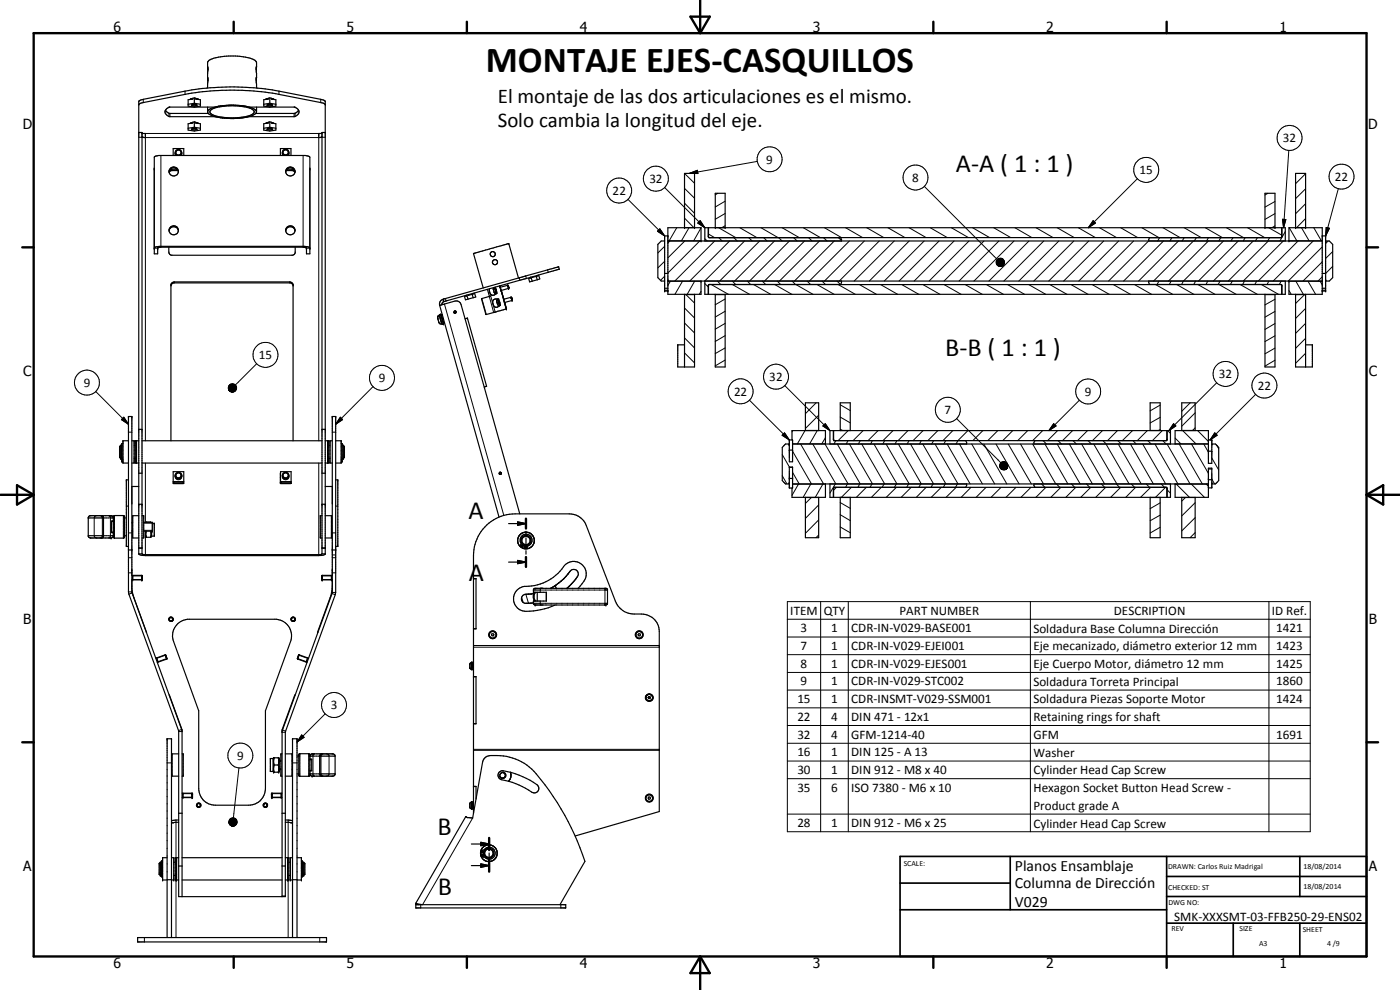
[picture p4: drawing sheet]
<svg xmlns="http://www.w3.org/2000/svg" width="420mm" height="297mm" viewBox="0 0 420 297" stroke-linecap="round" stroke-linejoin="round" font-family="sans-serif">
<defs><g id="words">
<text font-size="11" x="145.8" y="21.6">MONTAJE EJES-CASQUILLOS</text>
<g font-size="7.9">
<text x="286.9" y="51.6">A-A ( 1 : 1 )</text>
<text x="283.7" y="106.7">B-B ( 1 : 1 )</text>
<text x="140.6" y="155.6">A</text>
<text x="140.7" y="174.4">A</text>
<text x="131.3" y="250.4">B</text>
<text x="131.4" y="268.5">B</text>
</g>
<g font-size="6.3">
<text x="149.4" y="31">El montaje de las dos articulaciones es el mismo.</text>
<text x="149.4" y="38.2">Solo cambia la longitud del eje.</text>
</g>
<g font-size="4.7">
<text x="304.6" y="261.2">Planos Ensamblaje</text>
<text x="304.6" y="266.6">Columna de Dirección</text>
<text x="304.6" y="272">V029</text>
</g>
<g font-size="4.2">
<text x="34" y="9.6">6</text>
<text x="104" y="9.6">5</text>
<text x="174" y="9.6">4</text>
<text x="244" y="9.6">3</text>
<text x="314" y="9.6">2</text>
<text x="384" y="9.6">1</text>
<text x="6.8" y="38.7">D</text>
<text x="410.6" y="38.7">D</text>
<text x="7" y="112.9">C</text>
<text x="410.8" y="112.9">C</text>
<text x="7" y="187.1">B</text>
<text x="410.8" y="187.1">B</text>
<text x="7" y="261.4">A</text>
<text x="410.8" y="261.4">A</text>
<text x="34" y="290.4">6</text>
<text x="104" y="290.4">5</text>
<text x="174" y="290.4">4</text>
<text x="244" y="290.4">3</text>
<text x="314" y="290.4">2</text>
<text x="384" y="290.4">1</text>
</g>
<g font-size="3.9">
<text x="385" y="42.7">32</text>
<text x="230" y="49.1">9</text>
<text x="342" y="52.3">15</text>
<text x="183.8" y="58.5">22</text>
<text x="194.9" y="54.9">32</text>
<text x="273.8" y="54.6">8</text>
<text x="400.6" y="54.3">22</text>
<text x="77.7" y="107.8">15</text>
<text x="365.8" y="113.5">32</text>
<text x="25.1" y="116.1">9</text>
<text x="113.7" y="114.7">9</text>
<text x="220.3" y="118.7">22</text>
<text x="230.9" y="114.3">32</text>
<text x="325.6" y="118.7">9</text>
<text x="377.5" y="117">22</text>
<text x="283.5" y="124.2">7</text>
<text x="237.2" y="184.4">ITEM</text>
<text x="247.2" y="184.4">QTY</text>
<text x="269.9" y="184.4">PART NUMBER</text>
<text x="334.3" y="184.4">DESCRIPTION</text>
<text x="381.7" y="184.5">ID Ref.</text>
<text x="240.3" y="189.7">3</text>
<text x="249.4" y="189.7">1</text>
<text x="255.5" y="189.7">CDR-IN-V029-BASE001</text>
<text x="310.1" y="189.8">Soldadura Base Columna Dirección</text>
<text x="383" y="189.7">1421</text>
<text x="240.3" y="195">7</text>
<text x="249.4" y="195.1">1</text>
<text x="255.5" y="195.1">CDR-IN-V029-EJEI001</text>
<text x="310.1" y="195.1">Eje mecanizado, diámetro exterior 12 mm</text>
<text x="383" y="195.1">1423</text>
<text x="240.3" y="200.4">8</text>
<text x="249.4" y="200.4">1</text>
<text x="255.5" y="200.4">CDR-IN-V029-EJES001</text>
<text x="310.1" y="200.4">Eje Cuerpo Motor, diámetro 12 mm</text>
<text x="383" y="200.4">1425</text>
<text x="240.3" y="205.7">9</text>
<text x="249.4" y="205.7">1</text>
<text x="255.5" y="205.7">CDR-IN-V029-STC002</text>
<text x="310.1" y="205.7">Soldadura Torreta Principal</text>
<text x="383" y="205.7">1860</text>
<text x="99.3" y="212.8">3</text>
<text x="239.3" y="211">15</text>
<text x="249.4" y="211">1</text>
<text x="255.5" y="211">CDR-INSMT-V029-SSM001</text>
<text x="310.1" y="211.1">Soldadura Piezas Soporte Motor</text>
<text x="383" y="211">1424</text>
<text x="239.3" y="221.6">32</text>
<text x="239.3" y="216.3">22</text>
<text x="249.4" y="221.6">4</text>
<text x="249.4" y="216.3">4</text>
<text x="255.5" y="221.6">GFM-1214-40</text>
<text x="255.5" y="216.3">DIN 471 - 12x1</text>
<text x="310.1" y="221.6">GFM</text>
<text x="310.1" y="216.4">Retaining rings for shaft</text>
<text x="383" y="221.6">1691</text>
<text x="71.2" y="228">9</text>
<text x="239.3" y="226.9">16</text>
<text x="249.4" y="226.9">1</text>
<text x="255.5" y="226.9">DIN 125 - A 13</text>
<text x="310.1" y="227">Washer</text>
<text x="239.3" y="232.2">30</text>
<text x="249.4" y="232.2">1</text>
<text x="255.5" y="232.2">DIN 912 - M8 x 40</text>
<text x="310.1" y="232.3">Cylinder Head Cap Screw</text>
<text x="239.3" y="237.6">35</text>
<text x="249.4" y="237.6">6</text>
<text x="255.5" y="237.6">ISO 7380 - M6 x 10</text>
<text x="310.1" y="237.7">Hexagon Socket Button Head Screw -</text>
<text x="310.1" y="243">Product grade A</text>
<text x="239.3" y="248.2">28</text>
<text x="249.4" y="248.2">1</text>
<text x="255.5" y="248.2">DIN 912 - M6 x 25</text>
<text x="310.1" y="248.3">Cylinder Head Cap Screw</text>
<text x="352.4" y="276.3">SMK-XXXSMT-03-FFB250-29-ENS02</text>
</g>
<g font-size="2.4">
<text x="271.2" y="259.7">SCALE:</text>
<text x="350.6" y="260.8">DRAWN: Carlos Ruiz Madrigal</text>
<text x="391.2" y="260.6">18/08/2014</text>
<text x="350.6" y="267">CHECKED: ST</text>
<text x="391.2" y="266.7">18/08/2014</text>
<text x="350.6" y="271.4">DWG NO:</text>
<text x="351.6" y="279.3">REV</text>
<text x="372" y="279.4">SIZE</text>
<text x="391" y="279.6">SHEET</text>
<text x="377.9" y="283.8">A3</text>
<text x="398.3" y="283.8">4 /9</text>
</g>
</g></defs>
<g fill="none" stroke="#000" stroke-width=".35">
<path d="M41.6 39.8h1v126.4l.6 .2 53.4-.1M41.7 30.3l1.3-.5 14.6-2.8 6.7-.7a77.6 77.6 0 0 1 14.2 .2l3.2 .5 14.6 2.8 1.3 .6v135.8l-1.3 .5h-52.7l-1.9-.3zM49.6 33.1l1.2 .9h11.7M56.5 29.9l1.4-.2v-.2l.4-.1 .4 .1v.2l1.4 .2v1.9l-1.8 .3-1.8-.3zM56.5 37.1l1.4-.2v-.2l.4-.1 .4 .1v.2l1.4 .2v1.9l-1.8 .3-1.8-.3zM57.5 31.5l.6-.1a.56 .56 0 0 1 .9 .3l-.7 .1zM57.5 38.8a1.24 1.24 0 0 1 1.6 0l-1 .2zM57.9 36.8l-.8 .2M57.9 29.6l-.8 .2M58.2 32.1h-7.4a1.44 1.44 0 0 0-1.3 1.6 1.44 1.44 0 0 0 1.5 1.3h13.5M58.3 29.4v1.6M58.3 36.6v1.6"/>
<path d="M58.3 38.2l1.8 .3M58.3 38.2l-1.8 .3M58.3 31l1.8 .3M58.3 31l-1.8 .3M58.7 36.8l.9 .2M58.7 29.6l.9 .2M59.1 31.5h.1M59.1 38.8h.1M62.3 20.1l.1 3.9M62.3 23.3v3.1M62.3 32.1v1.5M62.3 33.6a2.03 2.03 0 0 0 1.9 1.3l.4 .1"/>
<path d="M63.1 33.2a10 10 0 0 1 6.2-1.5l1.9 .1a7 7 0 0 1 5.1 1.6v.3a5.8 5.8 0 0 1-4.5 1.6 17.9 17.9 0 0 1-8.1-.9l-.6-.5zM64.5 35h.1M64.5 35l2.4 .4M64.6 32.1a2.33 2.33 0 0 0-2.3 1.5M65.1 35.1l1.6 .3 4.1 .1M65.1 32l-6.7 .1M65.7 31.9l-.6 .1M66.7 31.7l-.5 .1M67.4 31.7l-1.8 .2M68.8 35.5l.7 .1M68.8 31.6h1.3M70.6 31.6l1.5 .1"/>
<path d="M71.4 31.6l-4.5 .1M71.9 31.7l2.8 .4h6.2M72.5 31.7l.6 .1M73.1 35.3l-3.1 .3M73.3 31.8a5.2 5.2 0 0 1 3.6 1.5l.1 .1M74.7 35l-2.6 .4M74.7 35h.1M76.9 20.5l.1-1.7a3.9 3.9 0 0 0-3.3-1.7 20.6 20.6 0 0 0-10.4 .7l-1 .8 .1 2.3M77 20.1v3.3M77 23.3v3.1M77 23.2h.1M77 20h.1"/>
<path d="M77 32.1v1.6a2.68 2.68 0 0 1-2.1 1.2l-1.6 .4M77 23.4l-.1 .3M79.2 29.9l1.3-.2v-.2l.5-.1 .4 .1v.2l1.4 .2v1.9l-1.8 .3-1.8-.3zM79.2 37.1l1.3-.2v-.2l.5-.1 .4 .1v.2l1.4 .2v1.9l-1.8 .3-1.8-.3zM80.2 38.7l1-.2 .6 .3-1 .2zM80.2 31.5h1.5a.56 .56 0 0 1-.9 .2zM80.5 36.8l-.8 .2M80.5 29.6l-.8 .2M81 29.4v1.6M81 36.6v1.6M81 38.2l1.8 .3M81 38.2l-1.8 .3"/>
<path d="M81 31l1.8 .3M81 31l-1.8 .3M81.1 32.1h7.4a1.44 1.44 0 0 1 1.2 1.6 1.44 1.44 0 0 1-1.4 1.3h-13.6M81.4 36.8l.8 .2M81.4 29.6l.8 .2M89.6 33.1l-1.1 .9h-11.8M97.6 31.4l-.7-.5-13.2-2.6a78.7 78.7 0 0 0-28.2 0l-13.1 2.6-.8 .6M97.6 39.8h-1v126.4M42.6 40h1v1.3l-1-.3M46.3 47.1l1.3-.4h44l1.3 .3 .1 29.2h-1v-1.8l-1-.2h-42.7l-1 .2v1.8h-1zM50.7 51.6a1.41 1.41 0 0 1 1.4-1.2 1.41 1.41 0 0 1 1.4 1.2M52 46.7v-2.1h3.1v2.1"/>
<path d="M52.6 45.8a.99 .99 0 0 1 1-.9 .99 .99 0 0 1 1 .9M52.6 45.8v.3M52.6 45.8l.4 .9M53.2 50.9h-1.7l-.7 .5M53.4 51.2h-2l-.7 .5M54.6 45.8l-.5 .9M54.6 45.8v.3M84.1 46.7v-2.1h3.2v2.1M84.7 46.1a1.02 1.02 0 0 1 1-1.3 1.02 1.02 0 0 1 1 1.3M84.7 45.9l.6 .8M85.8 51.6a1.41 1.41 0 0 1 1.4-1.2 1.41 1.41 0 0 1 1.3 1.2M85.8 51.6a1.41 1.41 0 0 0 1.3 1.2 1.41 1.41 0 0 0 1.4-1.1"/>
<path d="M85.8 51.6a1.39 1.39 0 0 1 1.4-1.5 1.39 1.39 0 0 1 1.3 1.6M85.9 51.2h1.9l.7 .5M86 50.9h1.8l.7 .5M86.7 45.9l-.6 .8M96.6 40h-.9v1.3l.9-.3M46.3 74.5l.5-.4 1.2-.2h43.3l1.2 .2 .5 .4M50.7 74.2v1.8l.7 .6h36.4l.8-.8v-1.6M50.7 69.3a1.41 1.41 0 0 1 1.4-1.3 1.41 1.41 0 0 1 1.4 1.3M85.8 69.3a1.41 1.41 0 0 1 1.4-1.3 1.41 1.41 0 0 1 1.3 1.3M199.5 72.3h-1.1l-1 1v10l1 1h1.1M200.4 72.3h10M200.4 70.8h-.9v16.5h.9"/>
<path d="M205.4 68.3v-16.3h3v16.3M205.4 68.3h3M210.4 72.3v-4h-10v20h10v-4M211.5 72.3v-4h1v2.7l.6 .3h39.2l.2 1M212.6 68.3h172v3h-172zM214.7 68.3h2.9M214.7 68.3v-10.3h2.9v10.3M344.8 72.3l.2-1h39.2l.6-.5v-2.5h.9v4M379.6 68.3h3M379.6 68.3v-10.3h3v10.3M386.8 72.3v-4h10v20h-10v-4M386.8 72.3h10"/>
<path d="M388.8 68.3v-16.3h3v16.3M388.8 68.3h3M396.8 72.3h-196.2l-.2 .3M396.8 70.8h1v16.5h-1M397.8 72.6l.1-.3h1l1.1 1v10l-1.1 1h-1l-.1-.2M88 85.6l-.8-.7h-35.1l-.6 .3-.2 .7M131.3 95.1l.3 1.1a.93 .93 0 0 0 1.1 1M131.3 95.5h.1M131.4 94.9l-.1 .2M131.5 94.8l-.1 .2M131.9 94.4h.5M131.9 94.4l.1 .1"/>
<path d="M131.9 94.4l.4-.1 .2 .7M131.9 91.6l4.6-1.3a1.49 1.49 0 0 1 1.9 1.1l17.6 62.8M131.9 91.6l17.9 63.6M132 94.5l.7 2.8M132 94.6l-.5 .2M132 94.6l-.2 .1M132.4 94.6h.1M132.4 94.6l.7 2.3M132.5 95l.6 2.2-.4 .1M132.5 94.5h.2M132.5 94.6l.6 2.3M132.5 94.5v.1"/>
<path d="M132.5 94.5l-.1 .1M132.5 95h.1M132.7 94.5l-.2 .1M132.7 97.3h.1M132.9 96.5h.1M133 89.8l34.7-9.7v.7l-33.8 9.5a1.1 1.1 0 0 0-1.2 1.1M133 89.8l-.9 .7-.2 1.1M133 89.8l.2 .7M133.2 90.5h.1M133.4 96.8l-.3 .1M136.3 93.4l.5 .1v.4l-.6-.1zM139.6 95.7l.7-.2 5.7 20.4"/>
<path d="M139.9 88.6l.1 .2-.6 .1 .3 1.1 .8-.3M140.1 88.6l.4 1.1M141.7 88.3l-1.2 .3v-.2M141.7 88.3l.3 1M141.8 88.1l.1 .2M142 89.3l-1.5 .4M142.2 88l.1 .1-.6 .2M142.4 87.9l.4 1.2-.8 .2M144.6 89.6l1.2 4.8 6.1-1.7M144.6 89.6h.1M146.3 86.8l.6 2.1M146.9 86.7a1.39 1.39 0 0 0 1.5 1.8l.8-.6"/>
<path d="M147.3 88.8l-2.7 .8M148.3 86.3l-.3 .5 .4 1 .6 .2M148.3 87.8h.1M148.5 86.2l.2 1M148.7 86.1l.5 1.8M148.7 87.2l.1 .2M148.8 86.6l.1 .4-.2 .2M148.8 87.5l.2 .5M148.9 87.7l.1 .3M149 88h.1M149 87.5l-.1-.4-.2 .2 .2 .3M149.2 88h-.2"/>
<path d="M149.4 89.8a1.28 1.28 0 0 0-.1 1.5l.3 .4 .4-.1M149.5 89.8l.1 .2M149.5 89.8h-.1M149.6 90l.1 .6M149.7 89.7l.5 1.9M149.7 89.7a1.39 1.39 0 0 0-1.8 .5 1.42 1.42 0 0 0 1.4 2l.9-.6M149.7 90.6l.1 .2M149.7 89.7l-.2 .1M149.8 90.8l.2 .8M149.8 90.9l.1-.2 .2 .4M149.8 90.2l.1 .4-.1 .2-.1-.2M149.9 91.4l.1 .2"/>
<path d="M150 91.6h.1M150.1 85.8v.4M150.1 86.1l-.1-.3 1.9 6.9M150.1 86.2l.3 1M150.2 91.6h-.2M150.4 87.2h.1M150.4 87.2l.8 2.6M151.1 89.7l.1 .1M151.2 89.8l.2 1M151.2 89.7v.1M151.4 90.8h.1M151.4 90.8l.6 1.9"/>
<path d="M151.5 90.8l.5 1.9M151.5 90.8h.1M151.9 92.7h.1M152.3 85.6l.3 .9M152.3 85.6h.2M152.3 85.6l.3 .3M152.3 85.6l-2.2 .6M152.5 85.6l.2 .8M152.5 85.6l.1 .4M152.6 85.9l.1 .5M152.6 86.5l-2.2 .7M152.6 86.1v.4"/>
<path d="M152.6 86.5h.1M153.4 89.2l.2 1M153.4 89.2h.1M153.4 89.2l-2.2 .6M153.5 89.4l.1 .3M153.5 89.3v.1M153.5 89.4l.1 .1M153.5 89.3l.1 .4M153.5 89.3l.2 .6M153.6 89.7l.1 .2M153.6 90.2l-2.2 .6M153.7 89.7v.3"/>
<path d="M153.7 89.9v.1M153.7 90.1h.1M153.7 90.1l-.1 .1M153.7 90l-.1 .2M155.6 83.4l-2.9-10.3-.5 .1-10.1 2.9 2.9 10.3M159.2 83.2v.2l-.5 .2 .3 1 2.2-.7M159.4 83.1l.3 1.3M160.9 82.9l-1.1 .3v-.1M160.9 82.9l.3 1M161.1 82.7l.1 .1M161.5 82.5v.3l-.6 .1M161.7 82.5l.3 1.2-.8 .2"/>
<path d="M199.5 86.5h.9M199.5 82h.9M199.5 87.1h.9M200.4 84.4h10M200.4 84.1l.2 .2h196.2M205.4 88.4h3M205.4 88.3v21.8M208.4 88.3v21.8h-5v-6.6h2M211.5 84.3v4h1v-2.7l.4-.3h39.4l.2-1M212.6 85.4h172v2.9h-172zM214.7 88.4h2.9M214.7 88.3v21.8h2.9v-21.8"/>
<path d="M344.8 84.3l.2 1h39.4l.4 .5v2.5h.9v-4M379.6 88.4h3M379.6 88.3v21.8h3v-21.8M386.8 84.4h10M388.8 88.3v21.8h5.1v-6.6h-2.1M388.8 88.4h3M391.8 88.3v21.8M396.8 86.5h1M396.8 82h1M396.8 87.1h1M146 115.9v.1M146 115.9l-.7 .2"/>
<path d="M36.2 133.6v4M36.2 133.6l-.3 .3v3.4l.3 .3M36.2 133.6h.3M36.2 137.6h.3M36.5 137.5h.1M36.5 133.7h.1M36.6 137.8h.3M36.9 133.1h-.3v5.5h.3M38.6 132.2h-1.7v6.7h1.7M39.6 132.2h.6v6.7h-.6M40.2 133.6h.4M40.2 137.6h.4"/>
<path d="M40.9 132.2v6.7M40.9 133.1l.1 .1M41 132.2v6.7M41 138h-.1M41.6 132.2h-1v6.7h1M41.6 128.8h1M42.6 138.9h54M42.6 132.2h54M51.3 132.2v-46.6l.2-.6 .8-.4h34.6l1 .5 .1 47.1M96.6 128.8h1M97.6 132.2h1.1v6.7h-1.1M98.3 132.2v6.7"/>
<path d="M98.7 133.6h.3M98.7 137.6h.3M99.7 132.2h-.7v6.7h.7M100.7 132.2h1.7v6.7h-1.7M102.4 133.1h.3v5.5h-.3M102.4 137.8h.3M102.7 133.6h.3M102.7 137.6h.3M103 133.6v4M103 133.6l.4 .3v3.4l-.4 .3M236.9 133.5l-.1-.3h-1.1l-.9 1v10l.9 1h1.1l.1-.3M236.9 135h1"/>
<path d="M237.9 132v6.6h-1v-6.6h.8v-2.8h10v4M237.9 133.2h9.8M237.9 133.2h124.8M241.7 129.2h4M241.7 129.2v-8.3h4v8.3M250.2 129.2h100v3h-100zM250.4 132.2l-.3-.4v-2.6h-1v4M252.2 129.2h3M252.2 129.2v-8.3h3v8.3M289.8 132.2l.3 1M310.6 132.2l-.3 1M345.2 129.2h3"/>
<path d="M345.2 129.2v-8.3h3v8.3M350 132.2l.3-.4v-2.6h1v4M352.7 133.2h10M354.7 129.2v-8.3h4v8.3M354.7 129.2h4M362.7 132h1v7h-1v-9.8h-10v4M362.7 135.4h1M363.7 133.5l.1-.3h1l.9 1v10l-.9 1h-1l-.1-.3M30.5 154.7l.6 .5v5.7l-.6 .5M33.5 159.6h.5M33.5 156.5h.5M34 155.2l-.4-.5h-6.6l-.5 .5v5.7l.2 .3 .4 .2h6.2l.7-.5"/>
<path d="M34 156.3h-.5v3.5h.5M34.1 154.8l2.9-.1 .4 .2v6.3l-.2 .2-2.8 .1-.3-.3zM37.4 155.4h.5M38.6 144h-.7v20h.7M39.6 146h2M39.6 156.7h.2M39.6 159.4h.2M41.6 154.7h-1.8v6.7h1.8M41.6 151.3h1M41.6 142h1M42.6 154.7h.5v6.7h-.5M43.1 156.7h2.6v2.7h-2.6"/>
<path d="M43.6 159.4v1.5M43.8 156.7h1.4M43.9 159.4l-.1 1.1 .2 .7M45.2 159.4l.1 1.1-.1 .7M45.7 157h.6v3.9h-.8v-1.5M52 141.5h3.1v3.6h-3.1zM52 144.6h3.1M52.1 144.6v.5M52.6 143a1.03 1.03 0 0 1 1-1.3 1.03 1.03 0 0 1 1 1.3M52.6 142.8a1 1 0 0 0 1 .9 1 1 0 0 0 1-.9M55 144.6v.5M55.1 144.6v.5"/>
<path d="M84.1 142.3h.1M84.1 142h.1M84.1 144.8l.1 .1M84.2 141.5h3.2l-.1 3.6h-3.2zM84.2 144.6h3.2M84.2 143.3l-.1 .1M84.3 144.6v.5M84.4 144.6v.5M84.7 143a1.01 1.01 0 0 1 1-1.3 1.01 1.01 0 0 1 1 1.3M84.7 142.8a.98 .98 0 0 0 1 .9 .98 .98 0 0 0 1-.9M87.2 144.6v.5M87.3 144.6v.5"/>
<path d="M96.6 154.7h-.5v6.7h.5M96.6 151.3h1M96.6 142h1M97.6 154.7h1.9v6.7h-1.9M97.6 146h2.1M100.7 144h.7v20h-.7M149.8 141.9h.6v.3h-.5zM152.6 157.1h5.2M155.4 156.6l2.4 .5-2.4 .5zM157.8 155.6v3M157.8 159.4v1.1M158.1 159.7l1.1 .3"/>
<path d="M158.1 159.7l-1.5 .3M236.9 143.6h1M236.9 140.2h1M237.9 145.2h9.8M237.9 145.2h124.8M241.7 149.2v12.1h4v-12.1M247.7 145.2v4h-10v-2.8h-.8v-6.2h1v6.2M249.1 145.2v4h1v-2.6l.3-.4M250.2 146.2h100v3h-100zM252.2 149.2v12.1h3v-12.1M290.1 145.2l-.3 1M310.3 145.2l.3 1"/>
<path d="M345.2 149.2v12.1h3v-12.1M351.3 145.2v4h-1v-2.6l-.3-.4M352.7 145.2v4h10v-8.7h1v5.9h-1M352.7 145.2h10M354.7 149.2v12.1h4v-12.1M362.7 143.9h1M362.7 140.7h1M37.4 160.7h.5M38.6 165h1M39.6 176.6l.6 2.7 3.8 10.4M39.6 174h3M39.6 172.6h3"/>
<path d="M39.8 172.6v1.4M41.6 164.4h1M41.6 164.5h1M42.6 172.6v1.4M43.8 161.1v.1M43.8 161.2h.1M43.8 161.2h1.4M45.2 161.2h.1M45.3 161.1l-.1 .1M96.6 166.2v.1M96.6 164.4h1M96.6 164.5h1"/>
<path d="M96.7 172.6v1.4M96.7 174h3M96.7 172.6h3M99.5 172.6v1.4M99.7 165h1M99.7 175.9l-.4 2.7-3.9 11.2M142.1 173.6h.8v15.1h-.8M152.6 168.7h5.2M155.4 168.1l2.4 .6-2.4 .4zM155.4 162.2v.4M155.4 162.6l.2 .8M155.4 161.5v.8"/>
<path d="M155.4 161.5v.4M155.5 163l.1 .4M155.6 161.2l-.2 .3M155.6 163.4l.3 .3M155.9 163.7l.5 .5M156.4 164.2l1 .4M156.4 164.2l.7 .4 .7 .1M156.5 179.2a1.42 1.42 0 0 0 1.1 1.8l2.5-.1M156.5 179.2l.5 1.5M156.6 160l-1 1.2M156.6 160l-.9 .8-.3 .7M156.6 163.5l.3 .1v.3l-.4-.1z"/>
<path d="M157.1 163.5l.5 .2M157.2 163.5l-.3 .7-.3-.1-.3-.5 .1-.5a1.8 1.8 0 0 1 .7-2.6 1.8 1.8 0 0 1 2.5 .9 1.8 1.8 0 0 1-1.2 2.4l-.3 .5-.8 .1 .3-.8M157.8 161.4v2.9M157.8 165.2v1.1M157.8 167.1v3M159 164.4l-1.2 .3M159 164.4l-.8 .2M159.2 160l.3 .3M159.5 160.2l.5 .6 .3 1.1M159.5 160.3l.2 .2M160.1 161.2l.2 .7M160.2 176.7l.2-.2h21.6l.3 .4v4.3l-.5 .3h-21.2l-.5-.3v-.9h3.9v-2.6h-3.9z"/>
<path d="M160.2 178.1l-.8 .1a2.82 2.82 0 0 0-2.6 .5l-.3 .5M160.3 161.9a2.54 2.54 0 0 1-1.3 2.5M160.4 177.7l-.3 1v.7l.3 .9M161.2 177.7v2.6M162.1 176.5h.9M163.9 177.7v2.6M166.5 175.8l.5 .7M170.8 175.9l-.7 .6M172.2 174.5l-1.4 1.4M172.8 173.8l.5-.8a1.38 1.38 0 0 0-.3-1.9 1.38 1.38 0 0 0-1.9 .3 16.4 16.4 0 0 1-5.9 5.1M172.8 173.8l-.6 .7M173.3 173l-.5 .8"/>
<path d="M173.5 176.5a6 6 0 0 0 2.4-4.8 3.8 3.8 0 0 0-3.3-3.2 3.8 3.8 0 0 0-4 2.3 14.4 14.4 0 0 1-11.7 5.2 3.8 3.8 0 0 0-2.6 4.7 3.8 3.8 0 0 0 4.7 2.7l4.4-.7 3.3-1.2M44 189.7l-.1 .1M47 197.4l.4 1.3M49.6 196.5l.5 1.2M49.6 196.5l.5 1M49.6 196.5l-2.8 1M50.1 197.7l-2.9 1.1M50.1 197.5v.1M50.1 197.6v.1M53.4 187.1l1.3-.9 1.5-.4h26.8a5 5 0 0 1 4.2 6.7l-7.5 20.8v23.3a5 5 0 0 1-5.1 5h-10a5 5 0 0 1-5-5v-23.3l-7.5-20.8a4.9 4.9 0 0 1 1.3-5.4zM89.2 197.5v.1M89.2 197.6l.1 .1"/>
<path d="M89.3 197.7l2.8 1.1M89.7 196.5l-.4 1.2M89.7 196.5l-.5 1M89.7 196.5l2.9 1M92.4 197.4l-.5 1.3M141.5 198.7h.2v2.3h-.2zM141.5 198.9l-.5 .3v1.2l.5 .4M141.7 199.3h.4M141.9 199.3v1M142.1 188.6h.8M147.6 190.2h.4l.2 .3-.2 .3h-.4l-.1-.3zM191.7 190.2h.4l.1 .3-.1 .3h-.4l-.2-.3z"/>
<path d="M50.8 208.6l3.8 10.4v50M84.7 219.4l15-41.5v-52.9h1v52.8l-15.1 41.9v49.3h-32v-49.6l-15-41.8v-52.6h1v52.8l15 41.7M88.5 208.6l-3.8 10.4v50M141.7 200.3h.4M142.1 203h.8v14.2h-.8M142.1 217.1h.8M193.9 209.2a.99 .99 0 0 0 1.3 1 .99 .99 0 0 0 .3-1.7 .99 .99 0 0 0-1.6 .5l-.1 .3M194.1 208.7l-.2 .3M194.4 208.4l-.2 .2M194.5 208.4a1 1 0 0 1 1.4 .9M194.5 209.2l.1 .2M194.6 209.6l.1-.6h.3l.2 .3-.2 .3"/>
<path d="M194.6 209.4v.2M194.6 209.4h.4M194.6 209.6h.4M195 209.4v.2M195.1 209.2l-.1 .2M53.6 226.2h-2v6.7h2M54.6 226.2h.4v6.7h-.4M54.6 239.3h3M54.6 238h3M54.9 238v1.3M57.6 238v1.3M81.6 238v1.3"/>
<path d="M81.6 239.3h3.1M81.6 238h3.1M82 227.6h-.9v3.9h.9M82 227.6v3.9M82 227.6l.1-.2h1.6l.1 .2v3.9l-.1 .2h-1.6l-.1-.2M82.3 229.5l-.2 .9 .2 1.3M82.3 227.4l-.2 .8 .2 1.3M82.3 229.5h1.2M83.5 229.5l.2 1.1-.2 1.1M83.5 227.4l.2 1.1-.2 1M83.8 230.9h.5M83.8 228.2h.5"/>
<path d="M84.4 238v1.3M84.7 226.2h-.4v6.7h.4M85.6 226.2h2.1v6.7h-2.1M87.7 230.9h.1M87.7 228.2h.1M89.1 232.2h.6M89.1 226.9h.6M89.7 226.2l3-.1 .3 .3v6.3l-.2 .2-3.1-.1zM93 226.9l.2-.5 .5-.2h6.2l.6 .3 .1 .4v5.3l-.4 .6-6.5 .1-.4-.1-.3-.6M93 227.8h.5v3.5h-.5M93 228h.5M93 231.1h.5"/>
<path d="M96.4 226.2l-.4 .5v5.7l.7 .5M96.7 226.2h-.1M142.1 236h.8v3.7M149.8 231.7l.7-.4a22.2 22.2 0 0 1 11 4.5 1.36 1.36 0 0 1-.2 1.7 1.36 1.36 0 0 1-1.8 .2 26 26 0 0 0-9.4-4 1.35 1.35 0 0 1-.3-2zM153.1 233.8l-.5 .6M153.2 231.7l.1 .4M153.3 232.1v1.1M153.3 233.2l-.3 .6M153.3 233.2l-.2 .6M194.7 239.1h.4l.1 .4-.2 .3h-.4zM48.1 258.7v4M48.1 258.7l-.3 .3v3.4l.3 .3"/>
<path d="M48.1 258.7h.4M48.8 258.3h-.3v4.8h.3M50.2 257.3h-1.4v6.7h1.4M51.5 246.6l.4 .3 1.7-.2M51.5 257.3h.6v6.7h-.6M52.1 258.7h.5M52.9 257.3v6.7M52.9 258.2l.1 .1M53.6 246l-2.1 .3M53.6 257.3h-1v6.7h1M53.6 244h1M53.6 259.8h1"/>
<path d="M54.6 257.3h30.1M84.7 244h.9M84.7 259.8h.9M85.6 246l2.2 .3M85.6 257.3h1.1v6.7h-1.1M86.3 257.3v6.7M86.3 258.2h.1M86.7 258.7h.5M87.8 246.7l-.4 .2-1.8-.2M87.8 257.3h-.6v6.7h.6M89.1 257.3h1.4v6.7h-1.4M90.5 258.3h.3v4.8h-.3"/>
<path d="M90.8 258.8h.1M90.8 258.7h.3M91.1 258.7v4M91.1 258.7l.4 .3v3.4l-.4 .3M139.8 245l.1 .1M139.8 245l-15 26 .5 .3M139.9 245.1l.4 .2 1.5 .1 3-16.6a2.43 2.43 0 0 1 2.5-2.1 15.8 15.8 0 0 1 13.6 5.5 79.4 79.4 0 0 1 14.6 26.2l-7.4 13M141.5 253.2h5.3M141.5 259.7h5.3M141.5 240.5h.2v2.3h-.2zM141.5 240.7l-.5 .3v1.3l.5 .3M141.7 241.2h.4"/>
<path d="M141.7 242.2h.4M141.9 241.2v1M142.1 244v-77.3a12.5 12.5 0 0 1 12.5-12.5h16.2a5.4 5.4 0 0 1 5.2 3.5l8.7 22.7a6 6 0 0 0 5.6 3.8h2.2a5.3 5.3 0 0 1 5.4 5.2v54.1l-25.3 7.3M144.2 256.2l.4 1.1M144.3 252.7l2.5 .5-2.5 .5zM144.3 259.2l2.5 .5-2.5 .5zM144.6 257.3l.8 .8M144.6 257.3l.2 .3M144.7 255.4h.4l-.1 .4-.3-.1zM144.8 254.4l-.6 1.4 .2 1.2M144.8 256.5h.3v.3l-.2 .1zM145.2 255.9v.4l-.7 .1 .2 .6 .7 .2a1.81 1.81 0 0 0 2.7 0 1.81 1.81 0 0 0-.2-2.6 1.81 1.81 0 0 0-2.6 .4l-.4 .1-.4 .5v.3h.7"/>
<path d="M145.3 253.9l-1 1.2-.1 .7M145.3 258.1l1.2 .4M145.4 258.1l.3 .2M146 258.4h1.2M146.1 253.6l-.7 .3M146.4 253.5h.4M146.5 253.5l-1.2 .4M146.8 253.5l1.1 .3M146.8 251.4v3.7M146.8 255.9v1.1M146.8 257.9v3.6M147.1 253.5l.8 .3"/>
<path d="M147.9 253.8l1.1 1.1M147.9 253.8l.6 .5M148.7 254.5l.3 .3M149 254.8l.2 .8M149 254.9l.2 1.1M149.2 256.4l-.5 1.1-1.2 .9M149.2 255.9a2.46 2.46 0 0 1-2.4 2.6M48.1 262.7h.4M50.2 263.9h1.3M52.1 262.7h.5M53 263.1h-.1M54.6 264h30.1"/>
<path d="M84.7 268.9h.9M86.3 263.1v.1M86.7 262.7h.5M87.8 263.9h1.3M90.8 262.6h.1M90.8 262.7h.3M124.8 271.4h45v1h-45zM125.3 271.3l1.5 .1M125.3 271.3l.2 .1M41.3 281.3h56.7v1.3h-56.7zM50.2 281.3v-59.6h1.3v59.6M87.8 281.3v-59.6h1.3v59.6"/>
<circle cx="52.1" cy="51.4" r="1.37"/>
<circle cx="53.5" cy="45.8" r=".8"/>
<circle cx="85.7" cy="45.7" r=".78"/>
<circle cx="52.1" cy="69.1" r="1.37"/>
<circle cx="87.1" cy="69.1" r="1.37"/>
<circle cx="147.9" cy="76.2" r=".76"/>
<circle cx="148.6" cy="78.7" r=".77"/>
<circle cx="53.6" cy="142.6" r=".77"/>
<circle cx="85.7" cy="142.6" r=".79"/>
<circle cx="157.8" cy="164.1" r=".22"/>
<circle cx="157.9" cy="162.2" r="1.49"/>
<circle cx="157.9" cy="162.2" r="1.26"/>
<circle cx="51.3" cy="185.8" r=".51"/>
<circle cx="51.3" cy="185.8" r=".67"/>
<circle cx="88" cy="185.8" r=".53"/>
<circle cx="88" cy="185.8" r=".67"/>
<circle cx="147.8" cy="190.5" r="1.01"/>
<circle cx="147.9" cy="190.5" r="1.17"/>
<circle cx="191.9" cy="190.5" r="1.18"/>
<circle cx="191.9" cy="190.5" r="1"/>
<circle cx="194.9" cy="209.3" r="1.13"/>
<circle cx="150.8" cy="232.6" r=".83"/>
<circle cx="194.9" cy="239.4" r="1.17"/>
<circle cx="194.9" cy="239.5" r="1"/>
<circle cx="59.6" cy="241.6" r=".52"/>
<circle cx="59.7" cy="241.6" r=".67"/>
<circle cx="79.6" cy="241.6" r=".68"/>
<circle cx="79.6" cy="241.6" r=".52"/>
<circle cx="146.7" cy="256" r="1.25"/>
<circle cx="146.7" cy="256" r="1.5"/>
</g>
<g fill="none" stroke="#000" stroke-width=".3">
<path d="M43 29.8v1M50.7 34v1M51 34v1M55.5 27.3v1M83.7 27.3v1M88.3 34v1M88.5 34v1M96.3 29.8v1M41.6 41.2h1M43.6 40h52.1M48.3 46.7v27.5M51.6 50.9v.3"/>
<path d="M52.6 46.1l.1 .6M54.6 46.1l-.2 .6M84.7 46.1l.2 .6M86.7 46.1l-.2 .6M87.6 50.9v.3M91 46.7v27.5M96.6 41.2h1M188.5 59.8l11 11M199.5 56.3l12 12M205.4 56.5l3 3M205.4 52l3 3M206.9 52l2.4-.9 .2 1z"/>
<path d="M215.4 58l-.7 .5M227.3 48.4l-20.4 3.6M277.4 55.9l21.9 22M341.3 53.6l-14.7 14.7M380.5 58l-.9 .5M386.8 45.1l-1.6 23.2M391.8 56.6l-3 3M391.8 52.1l-3 3M401.6 56.6l-3.8 14.2M46.3 74.5h1M92 74.5h1M197.3 69.4l.7-.7 1.5 2.1z"/>
<path d="M198 68.7l1.5 2.1-2.2-1.4zM199.5 78.4l-2.1 2M199.5 73.9l-2.1 2M200.4 70.8h.1M201 72.3l-.6 .6M203.1 68.3l-2.3 4M205.4 65.4l2.8 2.9M205.4 61l3 3M205.5 72.3l-5.1 5.1M206.8 68.3l-2.3 4M210 72.3l-9.6 9.6M210.1 66.2l1.4 2.1-2.1-1.4z"/>
<path d="M210.4 68.4l-2.2 3.9M211.5 71.6l.7 .7M212.6 70.2l1.8 1.1M214.5 72.3l-12 12M215.7 68.3l5.1 3M215.8 71.3l.9 1M217.6 67.7l-.9 .6M217.6 64.1l-2.9 1.7M217.6 60.4l-2.9 1.7M219 72.3l-12 12M220.2 71.3l1.1 1M222 68.3l5.1 3"/>
<path d="M223.5 72.3l-12 12M224.7 71.3l1.1 1M228 72.3l-12 12M228.4 68.3l5.1 3M229.2 71.3l1 1M232.4 72.3l-11.9 12M233.7 71.3l1 1M234.7 68.3l5.1 3M236.9 72.3l-12 12M238.2 71.3l1 1M241.1 68.3l5.1 3M241.5 72.3l-12.1 12"/>
<path d="M242.7 71.3l1 1M245.9 72.3l-12 12M247.2 71.3l1 1M247.4 68.3l5.1 3M250.4 72.3l-12 12M251.7 71.3l.8 .9M253.8 68.3l5.1 3M254.9 72.3l-12 12M259.4 72.3l-12 12M260.1 68.3l5.1 3M263.9 72.3l-12 12M266.5 68.3l5.1 3"/>
<path d="M268.4 72.3l-12 12M272.8 68.3l5.1 3M272.9 72.3l-12 12M277.4 72.3l-12 12M279.2 68.3l5.1 3M281.8 72.3l-12 12M285.5 68.3l5.1 3M286.3 72.3l-11.9 12M290.8 72.3l-12 12M291.9 68.3l5.1 3M295.3 72.3l-12 12M298.2 68.3l5.1 3"/>
<path d="M298.9 78.7l2.2 .9-2.1-.6zM299 78.4l2.1 1.2-2.2-.9zM299 79l2.1 .6-2.1-.4zM299 79.2l2.1 .4-1.9-.2zM299.1 78.1l2 1.5-2.1-1.2zM299.2 79.4l1.9 .2h-1.7zM299.2 77.9l1.9 1.7-2-1.5zM299.4 79.6h1.7l-1.5 .2zM299.4 77.7l.2-.1 1.5 2zM299.4 77.7l1.7 1.9-1.9-1.7zM299.6 79.8l1.5-.2zM299.6 77.6l.3-.1 1.2 2.1z"/>
<path d="M299.8 72.3l-12 12M299.8 79.9l1.3-.3zM299.9 77.5h.3l.9 2.1zM300.1 79.9l1-.3zM300.2 77.5h.2l.7 2.1zM300.4 79.9l.7-.3zM300.4 77.5l.3 .1 .4 2zM300.6 79.9l.5-.3zM300.7 77.6l.2 .1 .2 1.9zM300.9 79.8l.2-.2zM300.9 77.7l.2 .2v1.7zM301.1 77.9v1.7z"/>
<path d="M301.3 78.1l.1 .3-.3 1.2zM301.4 79.1l-.3 .5zM301.4 78.4l-.3 1.2zM301.4 78.9l-.3 .7zM301.4 78.6l-.3 1zM304.3 72.3l-12 12M304.6 68.3l5.1 3M308.8 72.3l-12 12M310.9 68.3l5.1 3M313.3 72.3l-12 12M317.3 68.3l5.1 3M317.8 72.3l-12 12"/>
<path d="M322.3 72.3l-12.1 12M323.6 68.3l5.1 3M326.8 72.3l-12.1 12M328.1 66.2l.6 .7-2.1 1.4zM330 68.3l5.1 3M331.2 72.3l-12 12M335.7 72.3l-11.9 12M336.3 68.3l5.1 3M340.2 72.3l-12 12M342.7 68.3l5.1 3M344.7 72.3l-12 12M348 71.3l-.6 1"/>
<path d="M349 68.3l5.1 3M349.2 72.3l-12 12M351.7 71.3l-.6 1M353.7 72.3l-12 12M355.4 68.3l5.1 3M355.4 71.3l-.6 1M358.2 72.3l-12 12M359 71.3l-.6 1M361.7 68.3l5.1 3M362.7 71.3l-.6 1M362.7 72.3l-12 12M366.3 71.3l-.5 1"/>
<path d="M367.2 72.3l-12 12-.6 1M368.1 68.3l5.1 3M370 71.3l-.6 1M371.6 72.3l-11.9 12M373.7 71.3l-.6 1M374.4 68.3l5.1 3M376.1 72.3l-12 12M377.3 71.3l-.5 1M380.6 72.3l-12 12M380.8 68.3l3.8 2.2M381 71.3l-.6 1M382.6 67.8l-.8 .5"/>
<path d="M382.6 64.1l-3 1.7M382.6 60.5l-3 1.6M384.9 65.8l1 .1-.7 2.4zM385.1 72.3l-12 12M385.7 69.5l-1.6 2.8M386.9 68.3l2.3 4M389.6 72.3l-12 12M390.6 68.3l2.3 4M391.8 65.6l-2.6 2.7M391.8 61.1l-3 3M394.1 72.3l-12 12M394.3 68.3l2.3 4"/>
<path d="M396.8 74.1l-10.2 10.2M396.8 78.6l-5.7 5.7M398 68.2l1 .3-1.2 2.3zM398.6 72.3l-.8 .8M400 79.9l-2.2 2.1M400 75.5l-2.2 2.1M52.3 84.6v.3M86.9 84.6v.3M131.8 94.6h.1M131.8 94.6l.7 2.6M133 95.4l.1 .5M133.4 91.2l17.8 63.4"/>
<path d="M133.7 89.6l.2 .7M136.3 93.3h.5l.1 .5-.3 .2-.4-.2M144.6 89.6l1.4 4.8M146.8 88.9l1.4 4.9M147.3 88.8l1.3 4.8M148.4 86.2l.5 1.9M148.8 87.2l-.1 .1M149.4 89.8h.1M149.4 89.8l.5 1.9M149.8 90.8v.1M149.8 90.8h.1M155.8 83.4l.2 .7"/>
<path d="M157.8 82.8l.2 .8M164.3 81l.2 .7M199.5 82.9l-1.3 1.2M201.2 84.4l-.8 1.2M204.8 84.4l-2.2 3.9M205.4 96.9l3 3M205.4 92.4l3 3M205.9 88.4l2.5 2.5M208.5 84.4l-2.3 3.9M210.4 87.4l-.5 .9M211.5 85.1l1 1M213.5 85.4l5.1 2.9"/>
<path d="M215.3 84.3l1 1M217.6 97l-2.9 1.8M217.6 93.4l-2.9 1.7M217.6 89.7l-2.9 1.7M219.8 84.3l1 1M219.8 85.4l5.1 2.9M224.3 84.3l.9 1M226.2 85.4l5.1 2.9M228.8 84.3l1 1M232.5 85.4l5.1 2.9M233.2 84.3l1.1 1M237.7 84.3l1 1"/>
<path d="M238.9 85.4l5.1 2.9M242.2 84.3l1 1M245.2 85.4l5.1 2.9M246.7 84.3l1 1M251.2 84.3l1 1M251.6 85.4l5.1 2.9M257.9 85.4l5.1 2.9M264.3 85.4l5.1 2.9M270.6 85.4l5.1 2.9M277 85.4l5.1 2.9M283.3 85.4l5.1 2.9M289.7 85.4l5.1 2.9"/>
<path d="M296 85.4l5.1 2.9M302.4 85.4l5.1 2.9M308.7 85.4l5.1 2.9M315.1 85.4l5.1 2.9M321.4 85.4l5.1 2.9M327.8 85.4l5.1 2.9M334.1 85.4l5.1 2.9M340.5 85.4l5.1 2.9M346.8 85.4l5.1 2.9M347.8 84.3l-.6 1M351.5 84.3l-.6 1M353.2 85.4l5.1 2.9"/>
<path d="M358.8 84.3l-.5 1M359.5 85.4l5.1 2.9M362.5 84.3l-.6 1M365.9 85.4l5.1 2.9M366.2 84.3l-.6 1M369.9 84.3l-.6 1M372.2 85.4l5.1 2.9M373.5 84.3l-.6 1M377.2 84.3l-.6 1M378.6 85.4l5.1 2.9M380.8 84.3l-.5 1M382.6 97.1l-3 1.7"/>
<path d="M382.6 93.4l-3 1.8M382.6 89.8l-3 1.7M384.5 84.3l-.5 1M386.8 87.2l.7 1.1M388.9 84.4l2.2 3.9M391.5 88.4l-2.7 2.7M391.8 97l-3 3M391.8 92.5l-3 3M392.5 84.4l2.3 3.9M396.2 84.4l.6 1.1M396.8 83.1l-1.2 1.2M28.7 117.5l9.9 9.8"/>
<path d="M68.5 116.3l.4 1zM68.5 116.6l.4 .7zM68.6 116l.3 1.3zM68.6 116.8l.3 .5zM68.7 115.8l.2 1.5zM68.7 117.1l.2 .2zM68.8 115.6l.2-.2-.1 1.9zM68.8 115.6l.1 1.7-.2-1.5zM68.9 117.3l.4 .3zM68.9 117.3l.7 .3zM68.9 117.3l1 .3zM68.9 117.3l1.2 .3z"/>
<path d="M68.9 117.3l1.5 .2-.3 .1zM68.9 117.3h1.7zM68.9 117.3l1.9-.2-.2 .2zM68.9 117.3l2-.4-.1 .2zM68.9 117.3l2.1-.7-.1 .3zM68.9 117.3l2.1-.9v.2zM68.9 117.3l2-1.2 .1 .3zM68.9 117.3l2-1.5v.3zM68.9 117.3l1.8-1.7 .2 .2zM69 115.4l.2-.2-.3 2.1zM69.2 115.2h.3l-.6 2.1zM69.5 115.2l.3-.1-.9 2.2z"/>
<path d="M69.8 115.1l.3 .1-1.2 2.1zM70.1 115.2l.2 .1-1.4 2zM70.3 115.3l.3 .1-1.7 1.9zM70.6 115.4l.1 .2-1.8 1.7zM77 109.1l-6.4 6.4M112 116l-11.3 11.3M205.4 105.9l3 3M205.4 101.4l3 3M217.6 108l-2.9 1.8M217.6 104.4l-2.9 1.7M217.6 100.7l-2.9 1.7M235.5 115.7l13.6 13.5"/>
<path d="M365.2 114.9l-14.4 14.3M376.8 118.3l-13.6 13.7M382.6 108.1l-3 1.8M382.6 104.4l-3 1.8M382.6 100.8l-3 1.7M391.8 106l-3 3M391.8 101.5l-3 3M36.4 125.9l.8-.7 1.4 2.1zM36.6 138h.3M38.6 129.7h1M43.6 132.2v-90.9h52.1v90.9M43.6 138.9v17.8"/>
<path d="M95.7 138.9v27.8M99.7 129.7h1M102.1 125.2l.7 .7-2.1 1.4zM102.4 138h.3M224.9 120.1l12 11.9M234.7 130.6l.7-.7 1.5 2.1zM234.8 136.4l2.1 3.8M236.6 133.2l.3 .4M237.7 132h.2M237.9 135.4l5.6 9.8M237.9 129.2l-.2 .4M240.3 133.2l6.9 12"/>
<path d="M241.6 129.2l-2.3 4M243.9 133.2l7 12M244.9 120.9l-3.2 3.2M245.3 129.2l-2.3 4M245.7 129.1l-.1 .1M245.7 124.6l-4 4M247 127.8l.7-.7 1.4 2.1zM247.6 133.2l6.9 12M247.7 131.3l-1.1 1.9M250.9 132.2l-.6 1M251.3 133.2l6.9 12M252.2 128.8l.6 .4"/>
<path d="M252.2 125.1l3 1.8M252.2 121.5l3 1.7M254.5 132.2l-.6 1M254.5 129.2l-3 3M254.9 133.2l7 12M258.2 132.2l-.6 1M258.6 133.2l6.9 12M259 129.2l-3 3M261.8 132.2l-.5 1M262.3 133.2l6.9 12M263.5 129.2l-3 3M265.5 132.2l-.5 1"/>
<path d="M265.9 133.2l7 12M268 129.2l-3 3M269.2 132.2l-.6 1M269.6 133.2l6.9 12M272.5 129.2l-3 3M272.8 132.2l-.6 1M273.3 133.2l6.9 12M276.5 132.2l-.6 1M276.9 133.2l7 12M277 129.2l-3 3M280.2 132.2l-.6 1M280.6 133.2l6.9 12"/>
<path d="M281.5 129.2l-3 3M283.8 132.2l-.6 1M284.3 133.2l6.9 12M286 129.2l-3 3M287.1 125.6l13.2 13.3M287.9 133.2l6.9 12M290.5 129.2l-3 3-.6 1M291.6 133.2l6.9 12M295 129.2l-3 3M295.3 133.2l6.9 12M298.9 133.2l6.9 12M299.5 129.2l-3.1 3"/>
<path d="M300 139.4l2.1 1.2-2.1-.9zM300 139.7l2.1 .9-2.1-.6zM300 140l2.1 .6-2-.3zM300.1 139.2l2 1.4-2.1-1.2zM300.3 139l1.8 1.6-2-1.4zM300.4 138.8l.3-.2 1.4 2zM300.4 138.8l1.7 1.8-1.8-1.6zM300.7 138.6h.2l1.2 2zM300.9 138.6l.3-.1 .9 2.1zM301.2 138.5h.2l.7 2.1zM301.4 138.5l.3 .1 .4 2zM301.7 138.6l.3 .1 .1 1.9z"/>
<path d="M302 138.7l.2 .2-.1 1.7zM302.2 138.9l.1 .2-.2 1.5zM302.3 139.1l-.2 1.5zM302.4 139.4l-.3 1.2zM302.5 139.9l-.4 .7zM302.5 139.6l-.4 1zM302.6 133.2l6.9 12M303.9 129.2l-3 3M306.3 133.2l6.9 12M308.4 129.2l-3 3M309.9 133.2l7 12M312.9 129.2l-3 3"/>
<path d="M313 132.2l1.1 1M313.6 133.2l6.9 12M316.2 127.1l.7 .7-2.1 1.4zM317.3 133.2l6.9 12M317.4 129.2l-3 3M317.5 132.2l1 1M320.9 133.2l7 12M321.9 129.2l-3 3M322 132.2l1 1M323.9 120.1l-9.1 9.1M324.6 133.2l6.9 12M326.4 129.2l-3 3"/>
<path d="M326.5 132.2l1 1M328.2 133.2l7 12M330.9 129.2l-3 3M331 132.2l1 1M331.9 133.2l7 12M335.4 129.2l-3 3M335.5 132.2l1 1M335.6 133.2l6.9 12M339.2 133.2l6.9 12M339.9 129.2l-3.1 3M340 132.2l1 1M342.9 133.2l6.9 12"/>
<path d="M344.3 129.2l-3 3M344.5 132.2l1 1M346.6 133.2l6.9 12M348.2 128.9l-.5 .3M348.2 125.2l-3 1.7M348.2 121.5l-3 1.8M348.8 129.2l-2.9 3M349 132.2l1 1M350.3 133.2l6.9 12M350.5 129.2l.8 .8M352.2 127.1l.7 .7-2.1 1.4zM352.7 131.4l1.7 1.8"/>
<path d="M353.9 133.2l6.9 12M355 129.2l3.9 4M357.2 120.9l-2.5 2.5M357.6 133.2l5.1 8.8M358.7 128.4l-.8 .8M358.7 123.9l-4 4M359.4 129.2l3.3 3.3M361.3 133.2l1.4 2.5M363.7 137.4l2 3.6M364.6 129.9l.7 .7-2.1 1.4zM365.2 133.6l.5 1.1M26.5 155.4h.1"/>
<path d="M26.5 155.4h7.5M28.9 154.7l-.6 .5v5.7l.6 .5M30.1 154.7l.5 .2 .1 .5v5.3l-.1 .5-.5 .2M30.4 154.7l.6 .5v5.7l-.6 .5M31.1 155.4h.1M32.6 154.7l.3 .1 .2 .6v5.3l-.5 .7M34.4 154.7v6.8M37 154.7v6.8M37.9 151.8h.7M38.6 159.9h1M39.6 157h.2M39.6 159.1h.2"/>
<path d="M43.1 157h2.6M43.1 159.1h2.6M52.1 144.6v.5M52.6 143a1 1 0 0 0 1 .9 1 1 0 0 0 1-.9M55.1 144.6v.5M84.1 144.8l.1 .1M84.3 144.6v.5M84.7 143a.97 .97 0 0 0 1 .9 .97 .97 0 0 0 1-.9M87.3 144.6v.5M87.3 145.1h.1M99.7 159.9h1M100.7 151.8h.7"/>
<path d="M149.9 141.6l.5 .1v.5l-.1 .2-.5-.2M234.8 142.7l1.4 2.5M237.7 146.4h.2M237.9 141.7l1.9 3.5M239.6 145.2l-1.9 3.4M243.3 145.2l-2.3 4M243.5 149.3l-1.8 1.7M245.7 156l-4 4M245.7 151.5l-4 4M247 145.2l-2.3 4M250.7 145.2l-1.6 2.8M251 146.2l-.8 .9"/>
<path d="M252.2 158.1l3 1.8M252.2 154.4l3 1.8M252.2 150.8l3 1.7M254.3 145.2l-.5 1M255.5 146.2l-3 3M258 145.2l-.5 1M260 146.2l-3 3M261.7 145.2l-.6 1M264.5 146.2l-3 3M265.3 145.2l-.6 1M269 146.2l-3 3M269 145.2l-.6 1"/>
<path d="M272.7 145.2l-.6 1M273.5 146.2l-3 3M276.3 145.2l-.6 1M277.9 146.2l-2.9 3M280 145.2l-.6 1M282.5 146.2l-3 3M283.7 145.2l-.6 1M287 146.2l-3.1 3M287.3 145.2l-.5 1M291.4 146.2l-3 3M295.9 146.2l-3 3M300.1 140.3l2 .3-1.9-.1z"/>
<path d="M300.2 140.5l1.9 .1-1.7 .1zM300.4 140.7l1.7-.1-1.5 .2zM300.4 146.2l-3 3M300.6 140.8l1.5-.2zM300.9 140.9l1.2-.3zM301.1 141l1-.4zM301.4 141l.7-.4zM301.7 140.9l.4-.3zM301.9 140.8l.2-.2zM302.4 140.2l-.3 .4zM304.9 146.2l-3 3M309.4 146.2l-3 3"/>
<path d="M312.6 145.2l1 1M313.9 146.2l-3 3M317.1 145.2l.9 1M318.4 146.2l-3 3M321.6 145.2l.9 1M322.9 146.2l-3 3M326 145.2l1.1 1M327.4 146.2l-3.1 3M330.5 145.2l1 1M331.8 146.2l-3 3M335 145.2l1 1M336.3 146.2l-3 3"/>
<path d="M339.5 145.2l1 1M340.8 146.2l-2.9 3M344 145.2l1 1M345.3 146.2l-3 3M348.2 158.2l-3 1.7M348.2 154.6l-3 1.7M348.2 150.9l-3 1.7M348.5 145.2l1 1M349.8 146.2l-3 3M350.3 147l1 1M353 145.2l4 4M355.8 149.3l-1.1 1.1"/>
<path d="M357.5 145.2l4 4M358.7 159.8l-1.5 1.5M358.7 155.3l-4 4M358.7 150.8l-4 4M362 145.2l.7 .7M363.7 143.8l.8 1.4M26.5 160.7h.1M26.5 160.7h7.5M31.1 160.7h.1M38.6 177.6h1M38.6 167.3h1M38.6 171.9h1"/>
<path d="M39.7 177.9l-1 .4M39.8 173.9h2.8M39.8 172.8h2.8M41.6 166.2h1M43.8 161.1l-.2-.2v5.8M45.5 160.9l-.2 .2M96.6 166.2h1M96.7 173.9h2.8M96.7 172.8h2.8M99.6 178.1l1 .3M99.7 167.3h1M99.7 171.9h1"/>
<path d="M99.7 177.8h1M99.7 166.5h1M157.8 178.3l.8 2.7M160.1 177h.1M160.1 177h22.2M160.7 177.7l-.4 1 .1 1 .3 .6M162.3 176.5l-.2 1.2M181.4 176.5v5M182.3 177h.1M245.7 160.5l-.8 .8M49.6 196.6l-2.6 .9M50 197.6l-2.6 .9"/>
<path d="M50.6 185.8l.1 .1M50.8 185.7a.53 .53 0 0 1 .7-.4 .53 .53 0 0 1 .2 .8l-.5 .2M52 185.8l-.2 .5-.4 .1M87.3 185.8v.1M87.4 185.7l.4-.4h.5a.55 .55 0 0 1 .2 .7 .55 .55 0 0 1-.6 .3M88.6 185.8l-.2 .5-.3 .1M89.4 197.6l2.6 .9M89.7 196.6l2.6 .9M141.4 198.9h.1M141.4 198.9v1.9M141.9 199.4h.2M142.1 193.7h55.8"/>
<path d="M142.1 194.2h55.8M160.1 181h.1M160.1 181h22.2M162.1 180.3l.2 1.2M182.3 181h.1M236.3 180.5h156.9v69.1h-156.9zM236.3 185.8h156.9M236.3 191.1h156.9M236.3 196.4h156.9M246.3 180.5v69.1M254.6 180.5v69.1M309.2 180.5v69.1"/>
<path d="M380.8 180.5v69.1M53.6 219.5h1M54.5 218.9l-.9 .3M84.7 219.7h.9M84.8 219l.9 .4M97.6 214.2l-8.5 8.4M141.9 200.2h.2M236.3 201.8h156.9M236.3 207.1h156.9M236.3 212.4h156.9M236.3 217.7h156.9M50.2 228.9h1.3"/>
<path d="M54.9 239.2h2.7M54.9 238.1h2.7M71.7 230.4l-1.6 15M81.6 239.2h2.8M81.6 238.1h2.8M83.8 230.6h.5M83.8 228.5h.5M87.7 230.6h.1M87.7 228.5h.1M87.8 228.9h1.3M90 226.1v6.8M90.5 220.5l.8 .7-2.2 1.4z"/>
<path d="M92.7 226.1v6.8M93 232.2h7.6M93 226.9h7.6M94.4 226.2l-.5 .5v5.7l.5 .5M96 232.2h.1M96 226.9h.1M96.6 232.8l.1 .1M96.6 232.8l.3 .1M96.7 226.2l-.5 .2-.2 .3v5.6l.6 .5M96.7 226.2l-.4 .5v5.7l.3 .4M96.9 226.2h-.2M98.1 226.2l.7 .5v5.7l-.7 .5"/>
<path d="M142.1 225.1h55.8M142.1 224.8h55.8M150 232.5a.82 .82 0 0 1 1-.7 .82 .82 0 0 1 .6 1 .82 .82 0 0 1-.9 .6M150.7 231.6a1.01 1.01 0 0 1 1.1 .9 1.01 1.01 0 0 1-.8 1.1 1.01 1.01 0 0 1-1.2-.8M236.3 223h156.9M236.3 228.3h156.9M236.3 233.6h156.9M52.8 246v11.3M59.1 241.5l.4-.4 .6 .2v.5l-.5 .3M68.7 246.5l1.1 1.4-1.1-1.1zM68.7 246.8l1.1 1.1zM68.7 246.3l1.1 1.6-1.1-1.4z"/>
<path d="M68.7 247.1l1.1 .8zM68.8 246l1 1.9-1.1-1.6zM68.9 247.3l.9 .6zM69 245.8l.2-.2 .6 2.3zM69 245.8l.8 2.1-1-1.9zM69 247.5l.8 .4zM69.2 245.6l.2-.1 .4 2.4zM69.3 247.7l.5 .2zM69.4 245.5l.3-.1 .1 2.5zM69.5 247.8l.3 .1zM69.7 245.4h.2l-.1 2.5zM69.8 247.9l.5-.1z"/>
<path d="M69.8 247.9l.8-.2zM69.8 247.9l1-.4zM69.8 247.9l1.1-.6zM69.8 247.9l1.3-.8zM69.8 247.9l1.4-1.1-.1 .3zM69.8 247.9l1.4-1.4v.3zM69.8 245.4v2.5M69.9 245.4h.3l-.4 2.5zM70.2 245.4l.2 .1-.6 2.4zM70.4 245.5l.3 .1-.9 2.3zM70.7 245.6l.2 .2-1.1 2.1zM70.9 245.8l.1 .2-1.2 1.9z"/>
<path d="M71 246l.1 .3-1.3 1.6zM71.1 246.3l.1 .2-1.4 1.4zM79.1 241.5l.3-.4h.4a.52 .52 0 0 1 .4 .6 .52 .52 0 0 1-.7 .4M86.5 246v11.3M141.4 240.7v1.9M141.8 245.4l-15 26M141.9 241.3h.2M141.9 242.1h.2M236.3 244.3h156.9M52.8 264v17.3M86.5 264v17.3M126.3 271.4v1"/>
<path d="M168.3 271.4v1M43.3 281.3v1.3M96 281.3v1.3"/>
<circle cx="185.8" cy="57.2" r="3.8"/>
<circle cx="196.8" cy="53.6" r="3.8"/>
<circle cx="231" cy="47.8" r="3.7"/>
<circle cx="274.7" cy="53.3" r="3.7"/>
<circle cx="344" cy="51" r="3.8"/>
<circle cx="387" cy="41.4" r="3.7"/>
<circle cx="402.6" cy="53" r="3.7"/>
<circle cx="26.1" cy="114.8" r="3.8"/>
<circle cx="79.7" cy="106.5" r="3.8"/>
<circle cx="114.6" cy="113.4" r="3.8"/>
<circle cx="222.3" cy="117.4" r="3.8"/>
<circle cx="232.9" cy="113" r="3.8"/>
<circle cx="326.6" cy="117.5" r="3.8"/>
<circle cx="367.8" cy="112.2" r="3.7"/>
<circle cx="379.5" cy="115.7" r="3.8"/>
<circle cx="284.4" cy="123" r="3.8"/>
<circle cx="100.2" cy="211.5" r="3.8"/>
<circle cx="72.1" cy="226.7" r="3.7"/>
</g>
<g fill="#000">
<circle cx="62.3" cy="23.2" r=".18"/>
<circle cx="62.3" cy="20" r=".18"/>
<circle cx="77" cy="23.2" r=".18"/>
<circle cx="46.3" cy="50.5" r=".18"/>
<circle cx="46.3" cy="50.8" r=".18"/>
<circle cx="93" cy="50.5" r=".18"/>
<circle cx="93" cy="50.8" r=".18"/>
<circle cx="46.3" cy="74.6" r=".18"/>
<circle cx="47.3" cy="74.6" r=".18"/>
<circle cx="92" cy="74.6" r=".18"/>
<circle cx="93" cy="74.6" r=".18"/>
<circle cx="152.7" cy="73.1" r=".18"/>
<circle cx="205.4" cy="68.3" r=".18"/>
<circle cx="208.4" cy="68.3" r=".18"/>
<circle cx="210.4" cy="72.3" r=".18"/>
<circle cx="214.7" cy="68.3" r=".18"/>
<circle cx="217.6" cy="68.3" r=".18"/>
<circle cx="379.6" cy="68.3" r=".18"/>
<circle cx="382.6" cy="68.3" r=".18"/>
<circle cx="386.8" cy="72.3" r=".18"/>
<circle cx="388.8" cy="68.3" r=".18"/>
<circle cx="391.8" cy="68.3" r=".18"/>
<circle cx="131.3" cy="95.4" r=".18"/>
<circle cx="131.9" cy="94.4" r=".18"/>
<circle cx="132.3" cy="94.3" r=".18"/>
<circle cx="132.5" cy="94.5" r=".18"/>
<circle cx="132.5" cy="95" r=".18"/>
<circle cx="133" cy="89.8" r=".18"/>
<circle cx="133.1" cy="97.2" r=".18"/>
<circle cx="140.3" cy="95.5" r=".18"/>
<circle cx="148.7" cy="87.2" r=".18"/>
<circle cx="148.9" cy="87.1" r=".18"/>
<circle cx="148.9" cy="87" r=".18"/>
<circle cx="149.8" cy="90.8" r=".18"/>
<circle cx="149.9" cy="90.7" r=".18"/>
<circle cx="149.9" cy="90.6" r=".18"/>
<circle cx="150.1" cy="86.1" r=".18"/>
<circle cx="150.4" cy="87.2" r=".18"/>
<circle cx="151.1" cy="89.7" r=".18"/>
<circle cx="151.2" cy="89.7" r=".18"/>
<circle cx="151.4" cy="90.8" r=".18"/>
<circle cx="151.5" cy="90.8" r=".18"/>
<circle cx="152" cy="92.7" r=".18"/>
<circle cx="152.3" cy="85.6" r=".18"/>
<circle cx="152.4" cy="85.6" r=".18"/>
<circle cx="152.5" cy="85.6" r=".18"/>
<circle cx="152.6" cy="86.5" r=".18"/>
<circle cx="153.4" cy="89.2" r=".18"/>
<circle cx="153.5" cy="89.3" r=".18"/>
<circle cx="153.7" cy="90.1" r=".18"/>
<circle cx="153.7" cy="90" r=".18"/>
<circle cx="199.5" cy="87.3" r=".18"/>
<circle cx="200.4" cy="87.3" r=".18"/>
<circle cx="210.4" cy="84.4" r=".18"/>
<circle cx="386.8" cy="84.4" r=".18"/>
<circle cx="396.8" cy="87.3" r=".18"/>
<circle cx="397.8" cy="87.3" r=".18"/>
<circle cx="36.2" cy="137.6" r=".18"/>
<circle cx="36.5" cy="137.6" r=".18"/>
<circle cx="38.6" cy="125" r=".18"/>
<circle cx="39.6" cy="125" r=".18"/>
<circle cx="99.7" cy="125" r=".18"/>
<circle cx="100.7" cy="125" r=".18"/>
<circle cx="103" cy="137.6" r=".18"/>
<circle cx="362.7" cy="132" r=".18"/>
<circle cx="363.7" cy="132" r=".18"/>
<circle cx="33.3" cy="154.7" r=".18"/>
<circle cx="34" cy="159.8" r=".18"/>
<circle cx="34" cy="156.3" r=".18"/>
<circle cx="39.6" cy="150.9" r=".18"/>
<circle cx="41.6" cy="151.3" r=".18"/>
<circle cx="42.6" cy="151.3" r=".18"/>
<circle cx="45.7" cy="159.4" r=".18"/>
<circle cx="46.3" cy="157" r=".18"/>
<circle cx="96.6" cy="151.3" r=".18"/>
<circle cx="97.6" cy="151.3" r=".18"/>
<circle cx="99.7" cy="150.9" r=".18"/>
<circle cx="236.9" cy="143.6" r=".18"/>
<circle cx="237.9" cy="143.6" r=".18"/>
<circle cx="33.3" cy="161.4" r=".18"/>
<circle cx="39.6" cy="170.9" r=".18"/>
<circle cx="39.8" cy="174" r=".18"/>
<circle cx="42.6" cy="174" r=".18"/>
<circle cx="42.7" cy="173.9" r=".18"/>
<circle cx="43.6" cy="160.9" r=".18"/>
<circle cx="96.6" cy="173.9" r=".18"/>
<circle cx="96.7" cy="174" r=".18"/>
<circle cx="99.5" cy="174" r=".18"/>
<circle cx="99.7" cy="170.9" r=".18"/>
<circle cx="160.1" cy="177.7" r=".18"/>
<circle cx="160.6" cy="176.5" r=".18"/>
<circle cx="181.8" cy="176.5" r=".18"/>
<circle cx="160.1" cy="180.3" r=".18"/>
<circle cx="160.6" cy="181.5" r=".18"/>
<circle cx="181.8" cy="181.5" r=".18"/>
<circle cx="141" cy="200.3" r=".18"/>
<circle cx="142.1" cy="203" r=".18"/>
<circle cx="50.2" cy="221.7" r=".18"/>
<circle cx="51.5" cy="221.7" r=".18"/>
<circle cx="54.9" cy="238" r=".18"/>
<circle cx="54.9" cy="239.3" r=".18"/>
<circle cx="57.6" cy="238" r=".18"/>
<circle cx="57.6" cy="239.3" r=".18"/>
<circle cx="57.8" cy="239.2" r=".18"/>
<circle cx="57.8" cy="238.1" r=".18"/>
<circle cx="81.5" cy="239.2" r=".18"/>
<circle cx="81.5" cy="238.1" r=".18"/>
<circle cx="81.6" cy="238" r=".18"/>
<circle cx="81.6" cy="239.3" r=".18"/>
<circle cx="82.1" cy="231.7" r=".18"/>
<circle cx="82.1" cy="227.4" r=".18"/>
<circle cx="83.6" cy="227.4" r=".18"/>
<circle cx="83.6" cy="231.7" r=".18"/>
<circle cx="84.4" cy="239.3" r=".18"/>
<circle cx="84.4" cy="238" r=".18"/>
<circle cx="87.8" cy="221.7" r=".18"/>
<circle cx="89.1" cy="221.7" r=".18"/>
<circle cx="89.7" cy="226.5" r=".18"/>
<circle cx="93" cy="226.5" r=".18"/>
<circle cx="93.7" cy="226.2" r=".18"/>
<circle cx="93.7" cy="232.9" r=".18"/>
<circle cx="142.1" cy="236" r=".18"/>
<circle cx="48.5" cy="258.3" r=".18"/>
<circle cx="48.5" cy="258.8" r=".18"/>
<circle cx="90.8" cy="258.3" r=".18"/>
<circle cx="48.1" cy="262.7" r=".18"/>
<circle cx="48.5" cy="262.6" r=".18"/>
<circle cx="48.5" cy="262.7" r=".18"/>
<circle cx="48.8" cy="264" r=".18"/>
<circle cx="52.1" cy="264" r=".18"/>
<circle cx="52.6" cy="264" r=".18"/>
<circle cx="52.9" cy="264" r=".18"/>
<circle cx="53" cy="264" r=".18"/>
<circle cx="86.3" cy="264" r=".18"/>
<circle cx="86.7" cy="264" r=".18"/>
<circle cx="87.2" cy="264" r=".18"/>
<circle cx="90.5" cy="264" r=".18"/>
<circle cx="90.8" cy="262.7" r=".18"/>
<circle cx="91.1" cy="262.7" r=".18"/>
<circle cx="124.8" cy="271" r=".18"/>
</g>
<g fill="none" stroke="#000" stroke-width=".71">
<path d="M10.1 9.9h400v277.1h-400zM70.1 6.5v3.4M140.1 6.5v3.4M207.2 5h5.8l-2.9 4.9zM210.1 0v9.9M280.1 6.5v3.4M350.1 6.5v3.4M6.7 74.2h3.4M410.1 74.2h3.5M.1 148.5h10M5.1 145.6l5 2.9-5 2.9zM157.8 155.6v3"/>
<path d="M410.1 148.5h10M410.1 148.5l5-2.9v5.8zM157.8 167.1v3M6.7 222.7h3.4M410.1 222.7h3.5M146.8 251.4v3.7M146.8 257.9v3.6M70.1 287v3.4M140.1 287v3.4M210.1 287v10M210.1 287l2.9 5h-5.8zM280.1 287v3.4"/>
<path d="M350.1 287v3.4"/>
</g>
<path d="M270.1 257h140v30h-140zM303.2 257v16M350.1 257v30M390.1 257v12M270.1 265h33.1M270.1 273h80M350.1 277h60M350.1 269h60M350.1 263h60M370.1 277v10M390.1 277v10" fill="none" stroke="#000" stroke-width=".51"/>
<g fill="#000">
<path d="M206.9 52l2.4-.9 .2 1zM198 68.7l1.5 2.1-2.2-1.4zM210.1 66.2l1.4 2.1-2.1-1.4zM301.4 79.1l-.3 .5zM301.4 78.9l-.3 .7zM301.4 78.6l-.3 1zM301.4 78.4l-.3 1.2zM301.3 78.1l.1 .3-.3 1.2zM301.1 77.9v1.7zM300.9 77.7l.2 .2v1.7zM300.4 77.5l.3 .1 .4 2zM300.2 77.5h.2l.7 2.1z"/>
<path d="M299.9 77.5h.3l.9 2.1zM299.6 77.6l.3-.1 1.2 2.1zM299.4 77.7l.2-.1 1.5 2zM299.4 77.7l1.7 1.9-1.9-1.7zM299.2 77.9l1.9 1.7-2-1.5zM299.1 78.1l2 1.5-2.1-1.2zM299 78.4l2.1 1.2-2.2-.9zM298.9 78.7l2.2 .9-2.1-.6zM299 79l2.1 .6-2.1-.4zM299.2 79.4l1.9 .2h-1.7zM299.4 79.6h1.7l-1.5 .2zM299.6 79.8l1.5-.2z"/>
<path d="M299.8 79.9l1.3-.3zM300.1 79.9l1-.3zM300.4 79.9l.7-.3zM300.6 79.9l.5-.3zM300.9 79.8l.2-.2zM328.1 66.2l.6 .7-2.1 1.4zM384.9 65.8l1 .1-.7 2.4zM398 68.2l1 .3-1.2 2.3zM68.9 117.3l.4 .3zM68.9 117.3l.7 .3zM68.9 117.3l1 .3zM68.9 117.3l1.2 .3z"/>
<path d="M68.9 117.3l1.5 .2-.3 .1zM68.9 117.3h1.7zM68.9 117.3l1.9-.2-.2 .2zM68.9 117.3l2.1-.7-.1 .3zM68.9 117.3l2.1-.9v.2zM68.9 117.3l2-1.2 .1 .3zM68.9 117.3l2-1.5v.3zM68.9 117.3l1.8-1.7 .2 .2zM70.6 115.4l.1 .2-1.8 1.7zM70.3 115.3l.3 .1-1.7 1.9zM70.1 115.2l.2 .1-1.4 2zM69.8 115.1l.3 .1-1.2 2.1z"/>
<path d="M69.5 115.2l.3-.1-.9 2.2zM69.2 115.2h.3l-.6 2.1zM68.8 115.6l.2-.2-.1 1.9zM68.8 115.6l.1 1.7-.2-1.5zM68.7 115.8l.2 1.5zM68.6 116l.3 1.3zM68.5 116.3l.4 1zM68.5 116.6l.4 .7zM68.6 116.8l.3 .5zM68.7 117.1l.2 .2zM36.4 125.9l.8-.7 1.4 2.1zM102.1 125.2l.7 .7-2.1 1.4z"/>
<path d="M234.7 130.6l.7-.7 1.5 2.1zM247 127.8l.7-.7 1.4 2.1zM316.2 127.1l.7 .7-2.1 1.4zM352.2 127.1l.7 .7-2.1 1.4zM364.6 129.9l.7 .7-2.1 1.4zM155.4 156.6l2.4 .5-2.4 .5zM302.4 140.2l-.3 .4zM302.5 139.9l-.4 .7zM302.5 139.6l-.4 1zM302.4 139.4l-.3 1.2zM302.3 139.1l-.2 1.5zM302.2 138.9l.1 .2-.2 1.5z"/>
<path d="M302 138.7l.2 .2-.1 1.7zM301.4 138.5l.3 .1 .4 2zM301.2 138.5h.2l.7 2.1zM300.9 138.6l.3-.1 .9 2.1zM300.7 138.6h.2l1.2 2zM300.4 138.8l.3-.2 1.4 2zM300.4 138.8l1.7 1.8-1.8-1.6zM300.3 139l1.8 1.6-2-1.4zM300.1 139.2l2 1.4-2.1-1.2zM300 139.4l2.1 1.2-2.1-.9zM300 139.7l2.1 .9-2.1-.6zM300 140l2.1 .6-2-.3z"/>
<path d="M300.2 140.5l1.9 .1-1.7 .1zM300.4 140.7l1.7-.1-1.5 .2zM300.6 140.8l1.5-.2zM300.9 140.9l1.2-.3zM301.1 141l1-.4zM301.4 141l.7-.4zM301.7 140.9l.4-.3zM301.9 140.8l.2-.2zM155.4 168.1l2.4 .6-2.4 .4zM90.5 220.5l.8 .7-2.2 1.4zM69.8 247.9l.5-.1zM69.8 247.9l.8-.2z"/>
<path d="M69.8 247.9l1-.4zM69.8 247.9l1.1-.6zM69.8 247.9l1.3-.8zM69.8 247.9l1.4-1.1-.1 .3zM69.8 247.9l1.4-1.4v.3zM71.1 246.3l.1 .2-1.4 1.4zM71 246l.1 .3-1.3 1.6zM70.9 245.8l.1 .2-1.2 1.9zM70.7 245.6l.2 .2-1.1 2.1zM70.4 245.5l.3 .1-.9 2.3zM70.2 245.4l.2 .1-.6 2.4zM69.2 245.6l.2-.1 .4 2.4z"/>
<path d="M69 245.8l.2-.2 .6 2.3zM69 245.8l.8 2.1-1-1.9zM68.8 246l1 1.9-1.1-1.6zM68.7 246.3l1.1 1.6-1.1-1.4zM68.7 246.5l1.1 1.4-1.1-1.1zM68.7 246.8l1.1 1.1zM68.7 247.1l1.1 .8zM68.9 247.3l.9 .6zM69 247.5l.8 .4zM69.3 247.7l.5 .2zM69.5 247.8l.3 .1zM144.3 252.7l2.5 .5-2.5 .5z"/>
<path d="M144.3 259.2l2.5 .5-2.5 .5z"/>
</g>
<path d="M299 79.4h2.1M300.9 77.6v2M68.9 117.1h2M69.1 115.2v2.1M301.9 138.6v2M300.1 140.4h2M70 245.4v2.5" fill="none" stroke="#000" stroke-width=".38"/>
<path d="M69.6 245.4v2.5" fill="none" stroke="#000" stroke-width=".42"/>
<use href="#words"/>
</svg>
